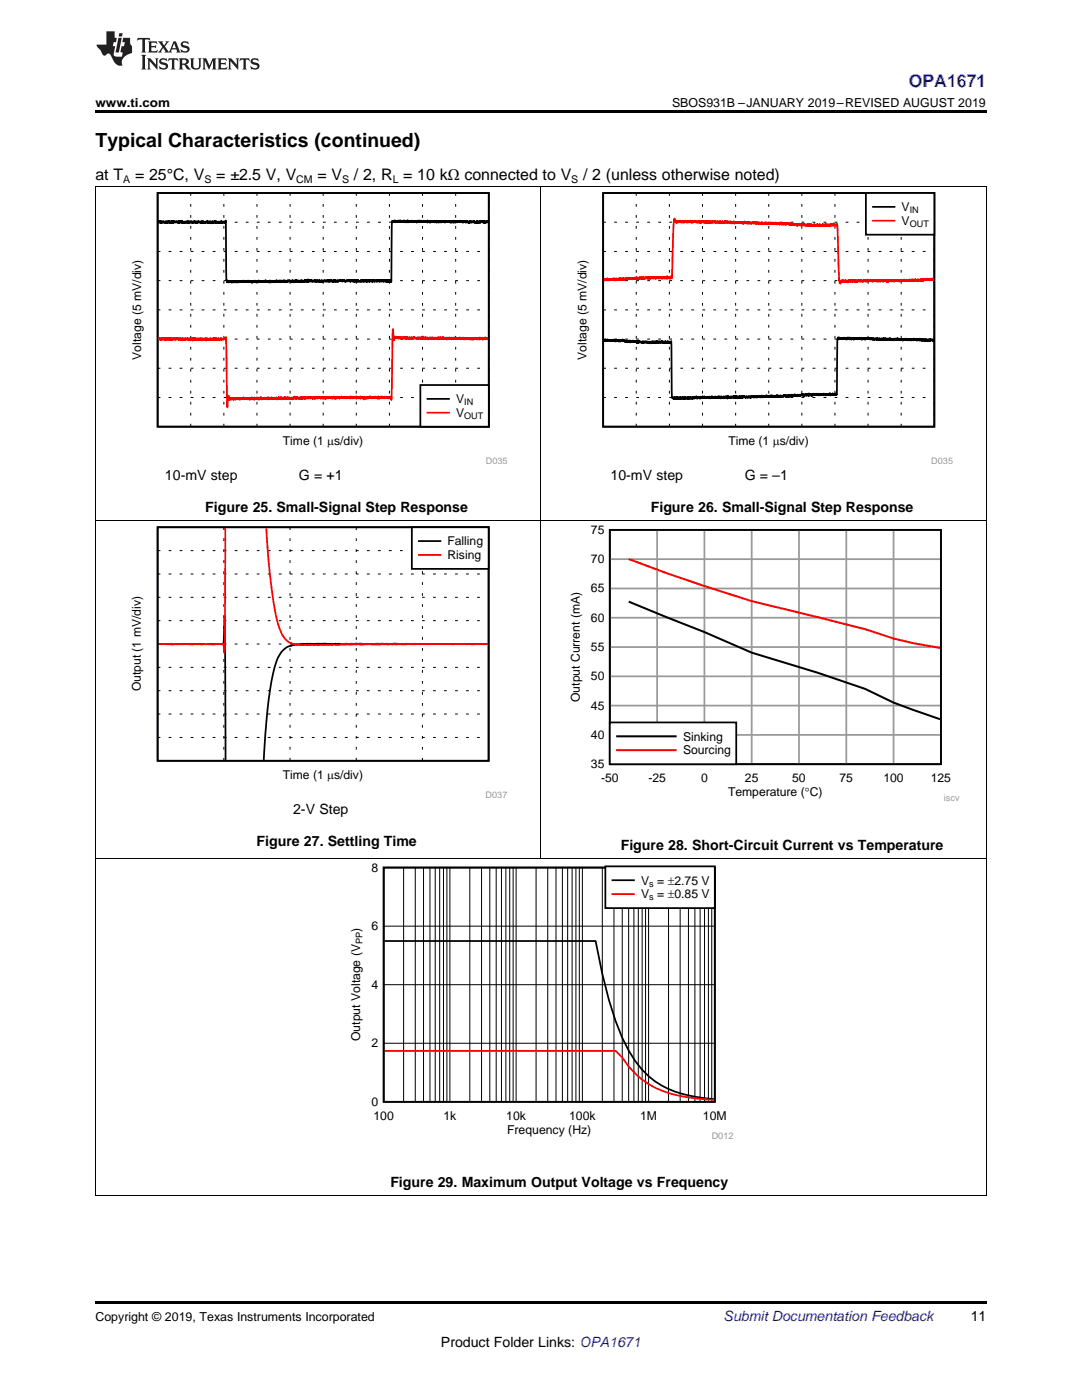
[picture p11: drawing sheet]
<svg xmlns="http://www.w3.org/2000/svg" width="216mm" height="279mm" viewBox="0 0 216 279" stroke-linecap="round" stroke-linejoin="round" font-family="sans-serif">
<defs><g id="words">
<text font-size="3.9" x="19" y="29.3">Typical Characteristics (continued)</text>
<text font-size="3.5" fill="#00f" x="181.3" y="17.3">OPA1671</text>
<g font-size="3.2">
<text x="19" y="36">at T</text>
<text x="27" y="36">= 25°C, V</text>
<text x="43.1" y="36">= ±2.5 V, V</text>
<text x="63.4" y="36">= V</text>
<text x="70.6" y="36">/ 2, R = 10 kΩ connected to V</text>
<text x="116.4" y="36">/ 2 (unless otherwise noted)</text>
</g>
<g font-size="2.8">
<text x="32.9" y="95.8">10-mV step</text>
<text x="59.6" y="95.8">G = +1</text>
<text x="121.8" y="95.8">10-mV step</text>
<text x="148.6" y="95.8">G = –1</text>
<text x="41" y="102.2">Figure 25. Small-Signal Step Response</text>
<text x="129.9" y="102.2">Figure 26. Small-Signal Step Response</text>
<text x="58.5" y="162.5">2-V Step</text>
<text x="51.2" y="168.8">Figure 27. Settling Time</text>
<text x="123.9" y="169.5">Figure 28. Short-Circuit Current vs Temperature</text>
<text x="77.9" y="236.9">Figure 29. Maximum Output Voltage vs Frequency</text>
<text x="193.7" y="263.6">11</text>
<text x="88" y="268.9">Product Folder Links: OPA1671</text>
</g>
<text font-size="2.8" fill="#0000c8" x="144.4" y="263.6">Submit Documentation Feedback</text>
<g font-size="2.5">
<text x="19" y="21.4">www.ti.com</text>
<text x="134.1" y="21.4">SBOS931B –JANUARY 2019–REVISED AUGUST 2019</text>
<text x="19" y="263.6">Copyright © 2019, Texas Instruments Incorporated</text>
</g>
<g font-size="2.4">
<text x="179.9" y="42.2">V</text>
<text x="179.9" y="44.9">V</text>
<text x="28.1" y="71.8" transform="rotate(-90 28.1 71.8)">Voltage (5 mV/div)</text>
<text x="117" y="71.8" transform="rotate(-90 117 71.8)">Voltage (5 mV/div)</text>
<text x="91" y="80.5">V</text>
<text x="91" y="83.2">V</text>
<text x="56.4" y="88.8">Time (1 Ps/div)</text>
<text x="145.3" y="88.8">Time (1 Ps/div)</text>
<text x="117.9" y="106.5">75</text>
<text x="89.3" y="108.8">Falling</text>
<text x="89.3" y="111.6">Rising</text>
<text x="117.9" y="112.4">70</text>
<text x="117.9" y="118.2">65</text>
<text x="117.9" y="124.1">60</text>
<text x="117.9" y="129.9">55</text>
<text x="28.1" y="138" transform="rotate(-90 28.1 138)">Output (1 mV/div)</text>
<text x="117.9" y="135.8">50</text>
<text x="115.7" y="140.1" transform="rotate(-90 115.7 140.1)">Output Current (mA)</text>
<text x="117.9" y="141.6">45</text>
<text x="117.9" y="147.5">40</text>
<text x="136.3" y="147.8">Sinking</text>
<text x="56.4" y="155.5">Time (1 Ps/div)</text>
<text x="117.9" y="153.3">35</text>
<text x="136.3" y="150.6">Sourcing</text>
<text x="119.9" y="156.1">-50</text>
<text x="129.4" y="156.1">-25</text>
<text x="139.9" y="156.1">0</text>
<text x="145.3" y="158.9">Temperature (qC)</text>
<text x="148.6" y="156.1">25</text>
<text x="158.1" y="156.1">50</text>
<text x="167.5" y="156.1">75</text>
<text x="176.3" y="156.1">100</text>
<text x="185.7" y="156.1">125</text>
<text x="74.1" y="173.9">8</text>
<text x="127.9" y="176.5">V</text>
<text x="127.9" y="179.3">V</text>
<text x="131.1" y="176.5">= r2.75 V</text>
<text x="131.1" y="179.3">= r0.85 V</text>
<text x="74.1" y="185.6">6</text>
<text x="71.9" y="186.1" transform="rotate(-90 71.9 186.1)">)</text>
<text x="74.1" y="197.3">4</text>
<text x="71.9" y="207.8" transform="rotate(-90 71.9 207.8)">Output Voltage (V</text>
<text x="74.1" y="209">2</text>
<text x="74.1" y="220.7">0</text>
<text x="74.5" y="223.5">100</text>
<text x="88.5" y="223.5">1k</text>
<text x="101" y="223.5">10k</text>
<text x="101.2" y="226.2">Frequency (Hz)</text>
<text x="113.6" y="223.5">100k</text>
<text x="127.7" y="223.5">1M</text>
<text x="140.3" y="223.5">10M</text>
</g>
<g font-size="2.1">
<text x="24.6" y="36.6">A</text>
<text x="40.8" y="36.6">S</text>
<text x="59.1" y="36.6">CM</text>
<text x="68.3" y="36.6">S</text>
<text x="78.4" y="36.6">L</text>
<text x="114" y="36.6">S</text>
</g>
<g font-size="1.8">
<text x="181.5" y="42.6">IN</text>
<text x="181.5" y="45.3">OUT</text>
<text x="92.6" y="80.9">IN</text>
<text x="92.6" y="83.6">OUT</text>
<text x="129.5" y="176.9">s</text>
<text x="129.5" y="179.7">s</text>
<text x="72.3" y="188.5" transform="rotate(-90 72.3 188.5)">PP</text>
</g>
<g font-size="1.8" fill="#999">
<text x="96.9" y="92.5">D035</text>
<text x="185.8" y="92.5">D035</text>
<text x="96.9" y="159.2">D037</text>
<text x="188.3" y="159.9">iscv</text>
<text x="142" y="227.3">D012</text>
</g>
</g></defs>
<path d="M19 259.7h177.8v.5h-177.8z" fill="#000"/>
<g fill="none" stroke="#000" stroke-width=".2">
<path d="M19.1 171.3v67.4M80.5 173.1v46.8M82.9 173.1v46.8M84.5 173.1v46.8M85.8 173.1v46.8M86.8 173.1v46.8M87.7 173.1v46.8M88.5 173.1v46.8M89.2 173.1v46.8M89.8 173.1v46.8M93.7 173.1v46.8M96.1 173.1v46.8"/>
<path d="M97.7 173.1v46.8M99 173.1v46.8M100.1 173.1v46.8M100.9 173.1v46.8M101.7 173.1v46.8M102.4 173.1v46.8M103 173.1v46.8M107 173.1v46.8M109.3 173.1v46.8M110.9 173.1v46.8M112.2 173.1v46.8M113.3 173.1v46.8"/>
<path d="M114.2 173.1v46.8M114.9 173.1v46.8M115.6 173.1v46.8M116.2 173.1v46.8M120.2 173.1v46.8M122.5 173.1v46.8M124.2 173.1v46.8M125.4 173.1v46.8M126.5 173.1v46.8M127.4 173.1v46.8M128.1 173.1v46.8M128.8 173.1v46.8"/>
<path d="M129.4 173.1v46.8M133.4 173.1v46.8M135.7 173.1v46.8M137.4 173.1v46.8M138.7 173.1v46.8M139.7 173.1v46.8M140.6 173.1v46.8M141.4 173.1v46.8M142 173.1v46.8M196.8 171.3v67.4M76.6 196.5h66M76.6 184.8h66"/>
<path d="M76.6 208.2h66M19 238.6h177.8"/>
</g>
<path d="M76.6 173.1h66v46.8h-66zM76.7 187.8h42.1a86.5 86.5 0 0 0 5.3 19.2 21 21 0 0 0 6.6 8.8 23.4 23.4 0 0 0 11.8 3.6" fill="none" stroke="#000" stroke-width=".35"/>
<path d="M76.7 209.7h46.1l1.3 1.3a17.4 17.4 0 0 0 13.3 8l5.1 .5" fill="none" stroke="#f00" stroke-width=".35"/>
<path d="M120.8 172.9h21.8v8.3h-21.8z" fill-rule="evenodd" fill="#fff"/>
<path d="M120.8 172.9h21.8v8.3h-21.8zM122.2 175.7h4.3" fill="none" stroke="#000" stroke-width=".35"/>
<path d="M122.2 178.4h4.3" fill="none" stroke="#f00" stroke-width=".35"/>
<path d="M19.1 103.9v67.4M107.9 103.9v67.4M196.8 103.9v67.4M19 171.3h177.8" fill="none" stroke="#000" stroke-width=".2"/>
<path d="M113.3 104.8h78.2v55.1h-78.2z" fill-rule="evenodd" fill="#fff"/>
<path d="M121.7 105.7h66v46.8h-66z" fill="none" stroke="#000" stroke-width=".35"/>
<g fill="none" stroke="#999" stroke-width=".35">
<path d="M121.7 117.4h66.1M121.7 111.6h66.1M131.1 105.7v46.8M140.6 105.7v46.8M150 105.7v46.8M159.4 105.7v46.8M168.9 105.7v46.8M178.3 105.7v46.8M121.7 135h66.1M121.7 129.1h66.1M121.7 123.3h66.1M121.7 146.7h66.1"/>
<path d="M121.7 140.8h66.1"/>
</g>
<path d="M125.5 120.1l15.1 6 9.4 4.2 13.2 4 9.4 3.2 5.7 2.7 9.3 3.3" fill="none" stroke="#000" stroke-width=".4"/>
<path d="M125.5 111.6l7.5 2.8 17 5.6 22.6 5.6 5.7 1.8 3.8 .9 5.5 1" fill="none" stroke="#f00" stroke-width=".4"/>
<path d="M121.7 144.2h25.2v8.3h-25.2z" fill-rule="evenodd" fill="#fff"/>
<path d="M121.7 144.2h25.2v8.3h-25.2z" fill="none" stroke="#000" stroke-width=".35"/>
<path d="M123.2 146.9h11.6" fill="none" stroke="#000" stroke-width=".4"/>
<path d="M123.2 149.7h11.6" fill="none" stroke="#f00" stroke-width=".4"/>
<path d="M25.8 105h75.4v54.2h-75.4z" fill-rule="evenodd" fill="#fff"/>
<path d="M31.5 105.2h66v46.6h-66zM31.6 128.5l12.9 .1 .3-5.6 .2 28.7M97.3 128.5h-36.3l-2.1 .1-1.7 .6-1.1 .9-.6 1.2-.7 1.7-.5 2.5-.9 5.9-.8 10.3" fill="none" stroke="#000" stroke-width=".35"/>
<g fill="none" stroke="#000" stroke-width=".2">
<path d="M31.5 119.2h.5M31.5 114.6h.5M31.5 109.9h.5M33.6 119.2h.6M33.6 114.6h.6M33.6 109.9h.6M35.8 119.2h.6M35.8 114.6h.6M35.8 109.9h.6M38 119.2h.6M38 114.6h.6M38 109.9h.6"/>
<path d="M40.2 119.2h.6M40.2 114.6h.6M40.2 109.9h.6M42.4 119.2h.6M42.4 114.6h.6M42.4 109.9h.6M44.6 119.2h.6M44.6 109.9h.6M44.7 105.2v.6M44.7 107.4v.6M44.7 109.6v.6M44.7 111.8v.5"/>
<path d="M44.7 114v.5l.5 .1M44.7 116.2v.5M44.7 118.4v.5M46.8 119.2h.6M46.8 114.6h.6M46.8 109.9h.6M49 119.2h.6M49 114.6h.6M49 109.9h.6M51.2 119.2h.6M51.2 114.6h.6M51.2 109.9h.6"/>
<path d="M53.4 119.2h.6M53.4 114.6h.6M53.4 109.9h.6M55.6 119.2h.6M55.6 114.6h.6M55.6 109.9h.6M57.8 119.2h.6M57.8 114.6h.6M57.8 109.9h.6M57.9 105.2v.6M57.9 107.4v.6M57.9 109.6v.6"/>
<path d="M57.9 111.8v.5M57.9 114v.5M57.9 116.2v.5M57.9 118.4v.5M60 119.2h.6M60 114.6h.6M60 109.9h.6M62.2 119.2h.6M62.2 114.6h.6M62.2 109.9h.6M64.4 119.2h.6M64.4 114.6h.6"/>
<path d="M64.4 109.9h.6M66.6 119.2h.6M66.6 114.6h.6M66.6 109.9h.6M68.8 119.2h.6M68.8 114.6h.6M68.8 109.9h.6M71 119.2h.6M71 114.6h.6M71 109.9h.6M71.1 105.2v.6M71.1 107.4v.6"/>
<path d="M71.1 109.6v.6M71.1 111.8v.5M71.1 114v.5M71.1 116.2v.5M71.1 118.4v.5M73.2 119.2h.6M73.2 114.6h.6M73.2 109.9h.6M75.4 119.2h.6M75.4 114.6h.6M75.4 109.9h.6M77.6 119.2h.6"/>
<path d="M77.6 114.6h.6M77.6 109.9h.6M79.8 119.2h.6M79.8 114.6h.6M79.8 109.9h.6M82 119.2h.6M82 114.6h.6M82 109.9h.6M84.2 119.2h.6M84.2 114.6h.6M84.2 109.9h.6M84.3 105.2v.6"/>
<path d="M84.3 107.4v.6M84.3 109.6v.6M84.3 111.8v.5M84.3 114v.5M84.3 116.2v.5M84.3 118.4v.5M86.4 119.2h.6M86.4 114.6h.6M86.4 109.9h.6M88.6 119.2h.6M88.6 114.6h.6M88.6 109.9h.6"/>
<path d="M90.8 119.2h.5M90.8 114.6h.5M90.8 109.9h.5M93 119.2h.5M93 114.6h.5M93 109.9h.5M95.2 119.2h.5M95.2 114.6h.5M95.2 109.9h.5M97.4 119.2h.1M97.4 114.6h.1M97.4 109.9h.1"/>
<path d="M31.5 137.8h.5M31.5 133.2h.5M31.5 128.5h.5M31.5 123.9h.5M33.6 137.8h.6M33.6 133.2h.6M33.6 128.5h.6M33.6 123.9h.6M35.8 137.8h.6M35.8 133.2h.6M35.8 128.5h.6M35.8 123.9h.6"/>
<path d="M38 137.8h.6M38 133.2h.6M38 128.5h.6M38 123.9h.6M40.2 137.8h.6M40.2 133.2h.6M40.2 128.5h.6M40.2 123.9h.6M42.4 137.8h.6M42.4 133.2h.6M42.4 128.5h.6M42.4 123.9h.6"/>
<path d="M44.6 137.8h.6M44.6 133.2h.6M44.6 128.5h.6M44.6 123.9h.6M44.7 120.6v.5M44.7 122.8v.5M44.7 125v.5M44.7 127.1v.6M44.7 129.3v.6M44.7 131.5v.6M44.7 133.7v.6M44.7 135.9v.6"/>
<path d="M44.7 138.1v.6M46.8 137.8h.6M46.8 133.2h.6M46.8 128.5h.6M46.8 123.9h.6M49 137.8h.6M49 133.2h.6M49 128.5h.6M49 123.9h.6M51.2 137.8h.6M51.2 133.2h.6M51.2 128.5h.6"/>
<path d="M51.2 123.9h.6M53.4 137.8h.6M53.4 133.2h.6M53.4 128.5h.6M53.4 123.9h.6M55.6 137.8h.6M55.6 133.2h.6M55.6 128.5h.6M55.6 123.9h.6M57.8 137.8h.6M57.8 133.2h.6M57.8 128.5h.6"/>
<path d="M57.8 123.9h.6M57.9 120.6v.5M57.9 122.8v.5M57.9 125v.5M57.9 127.1v.6M57.9 129.3v.6M57.9 131.5v.6M57.9 133.7v.6M57.9 135.9v.6M57.9 138.1v.6M60 137.8h.6M60 133.2h.6"/>
<path d="M60 128.5h.6M60 123.9h.6M62.2 137.8h.6M62.2 133.2h.6M62.2 128.5h.6M62.2 123.9h.6M64.4 137.8h.6M64.4 133.2h.6M64.4 128.5h.6M64.4 123.9h.6M66.6 137.8h.6M66.6 133.2h.6"/>
<path d="M66.6 128.5h.6M66.6 123.9h.6M68.8 137.8h.6M68.8 133.2h.6M68.8 128.5h.6M68.8 123.9h.6M71 137.8h.6M71 133.2h.6M71 128.5h.6M71 123.9h.6M71.1 120.6v.5M71.1 122.8v.5"/>
<path d="M71.1 125v.5M71.1 127.1v.6M71.1 129.3v.6M71.1 131.5v.6M71.1 133.7v.6M71.1 135.9v.6M71.1 138.1v.6M73.2 137.8h.6M73.2 133.2h.6M73.2 128.5h.6M73.2 123.9h.6M75.4 137.8h.6"/>
<path d="M75.4 133.2h.6M75.4 128.5h.6M75.4 123.9h.6M77.6 137.8h.6M77.6 133.2h.6M77.6 128.5h.6M77.6 123.9h.6M79.8 137.8h.6M79.8 133.2h.6M79.8 128.5h.6M79.8 123.9h.6M82 137.8h.6"/>
<path d="M82 133.2h.6M82 128.5h.6M82 123.9h.6M84.2 137.8h.6M84.2 133.2h.6M84.2 128.5h.6M84.2 123.9h.6M84.3 120.6v.5M84.3 122.8v.5M84.3 125v.5M84.3 127.1v.6M84.3 129.3v.6"/>
<path d="M84.3 131.5v.6M84.3 133.7v.6M84.3 135.9v.6M84.3 138.1v.6M86.4 137.8h.6M86.4 133.2h.6M86.4 128.5h.6M86.4 123.9h.6M88.6 137.8h.6M88.6 133.2h.6M88.6 128.5h.6M88.6 123.9h.6"/>
<path d="M90.8 137.8h.5M90.8 133.2h.5M90.8 128.5h.5M90.8 123.9h.5M93 137.8h.5M93 133.2h.5M93 128.5h.5M93 123.9h.5M95.2 137.8h.5M95.2 133.2h.5M95.2 128.5h.5M95.2 123.9h.5"/>
<path d="M97.4 137.8h.1M97.4 133.2h.1M97.4 128.5h.1M97.4 123.9h.1M31.5 147.2h.5M31.5 142.5h.5M33.6 147.2h.6M33.6 142.5h.6M35.8 147.2h.6M35.8 142.5h.6M38 147.2h.6M38 142.5h.6"/>
<path d="M40.2 147.2h.6M40.2 142.5h.6M42.4 147.2h.6M42.4 142.5h.6M44.6 147.2h.6M44.6 142.5h.6M44.7 140.3v.5M44.7 142.5v.5M44.7 144.7v.5M44.7 146.9v.5M44.7 149.1v.5M44.7 151.3v.5"/>
<path d="M46.8 147.2h.6M46.8 142.5h.6M49 147.2h.6M49 142.5h.6M51.2 147.2h.6M51.2 142.5h.6M53.4 147.2h.6M53.4 142.5h.6M55.6 147.2h.6M55.6 142.5h.6M57.8 147.2h.6M57.8 142.5h.6"/>
<path d="M57.9 140.3v.5M57.9 142.5v.5M57.9 144.7v.5M57.9 146.9v.5M57.9 149.1v.5M57.9 151.3v.5M60 147.2h.6M60 142.5h.6M62.2 147.2h.6M62.2 142.5h.6M64.4 147.2h.6M64.4 142.5h.6"/>
<path d="M66.6 147.2h.6M66.6 142.5h.6M68.8 147.2h.6M68.8 142.5h.6M71 147.2h.6M71 142.5h.6M71.1 140.3v.5M71.1 142.5v.5M71.1 144.7v.5M71.1 146.9v.5M71.1 149.1v.5M71.1 151.3v.5"/>
<path d="M73.2 147.2h.6M73.2 142.5h.6M75.4 147.2h.6M75.4 142.5h.6M77.6 147.2h.6M77.6 142.5h.6M79.8 147.2h.6M79.8 142.5h.6M82 147.2h.6M82 142.5h.6M84.2 147.2h.6M84.2 142.5h.6"/>
<path d="M84.3 140.3v.5M84.3 142.5v.5M84.3 144.7v.5M84.3 146.9v.5M84.3 149.1v.5M84.3 151.3v.5M86.4 147.2h.6M86.4 142.5h.6M88.6 147.2h.6M88.6 142.5h.6M90.8 147.2h.5M90.8 142.5h.5"/>
<path d="M93 147.2h.5M93 142.5h.5M95.2 147.2h.5M95.2 142.5h.5M97.4 147.2h.1M97.4 142.5h.1"/>
</g>
<path d="M45 105.4l-.2 24.8-.3-1.7-4.3 .1-8.6-.1M53.1 105.4l.7 8.9 1.2 8.4 .6 2.1 .7 1.9 .7 .9 1 .8 1.6 .3 1.8 .1 12.3-.3h23.6" fill="none" stroke="#f00" stroke-width=".35"/>
<path d="M82.2 105.2h15.3v8.3h-15.3z" fill-rule="evenodd" fill="#fff"/>
<path d="M82.2 105.2h15.3v8.3h-15.3zM83.6 108h4.3" fill="none" stroke="#000" stroke-width=".35"/>
<path d="M83.6 110.7h4.3" fill="none" stroke="#f00" stroke-width=".35"/>
<path d="M19.1 37.2v66.7M107.9 37.2v66.7M196.8 37.2v66.7M19 103.9h177.8" fill="none" stroke="#000" stroke-width=".2"/>
<path d="M25.8 38.3h75.4v54.3h-75.4z" fill-rule="evenodd" fill="#fff"/>
<path d="M31.5 38.5h66v46.7h-66zM97.4 44.3l-.1-.2v.3v-.3l-.1 .3v-.2v.2l-.1-.2-.1 .2v-.2l-.1 .2-.2-.2v.3l-.1-.4-.1 .4-.1-.3-.1 .2-.1-.3-.1 .2v-.1l-.1 .2-.1-.3-.1 .3v-.3l-.1 .3-.1-.1v.1l-.1-.2v.3v-.3l-.1 .3-.1-.3-.1 .3v-.3v.3v-.3l-.1 .2-.1-.2-.1 .2-.1-.2-.1 .3v-.3l-.1 .2-.1-.2-.1 .2v-.2l-.1 .2v-.2l-.1 .2-.1-.2-.1 .3v-.4l-.1 .2-.1-.1-.1 .2v-.3l-.2 .4v-.3l-.1 .2-.1-.2v.2l-.1-.3v.2l-.1-.2v.3l-.1-.2-.1 .2v-.2l-.1 .2v-.3l-.1 .3-.1-.3v.2l-.1-.1-.2 .2-.1-.3-.1 .2-.1-.2-.1 .3v-.3l-.1 .2v-.3l-.1 .4v-.3l-.1 .2-.2-.2v.3l-.1-.2v.2l-.2-.3-.1 .3-.1-.2v.2l-.1-.3v.4v-.4l-.1 .3-.1-.4-.1 .4-.1-.2-.1 .2v-.2l-.1 .2-.1-.2-.1 .2-.1-.3-.1 .3-.1-.3-.1 .2-.1-.2v.3l-.2-.3v.2v-.1l-.2 .1v-.2l-.2 .2v-.2l-.1 .3-.1-.3v.3v-.3l-.1 .2-.3-.2-.2 .3v-.3l-.1 .3-.1-.3-.1 .2-.1-.2-.1 .3-.1-.3v.3v-.3l-.1 .3-.2-.3-.1 .3-.1-.4-.2 .4-.1-.3-.1 .3-.1-.3-.2 .2-.1-.1-.2 .1-.1-.1-.1 .2v-.3l-.1 .2v-.2l-.1 .2v-.2v.2l-.1-.2-.1 .2v-.1l-.1 .2v-.4l-.1 .4-.1-.3v.2l-.1-.2-.2 .2-.1-.2v.2l-.2-.2-.1 .2-.1-.2-.1 .2v-.2l-.1 .2v-.2l-.1 .2v-.2l-.1 .2v-.2l-.1 .2v-.3l-.2 .4v-.4l-.1 .3v-.2l-.1 .2v-.3l-.1 .2-.1-.1v.3l-.2-.3-.1 .2-.1-.2-.1 .2-.1-.2-.1 .3v-.3l-.1 .2-.2-.2v.3v-.4l-.1 .3-.1-.1-.1 .1v-.2v.1l-.1-.1v.2v-.2l-.1 .2-.1-.2-.1 .2v-.3l-.1 .4-.1-.5v.4l-.2-.2-.1 .2v-.2l-.1 .3v-.2l-.1 .1-.1-.3-.1 .3v-.3l-.1 .4v-.3l-.2 .2-.1-.2v.1l-.1-.1v.2l-.1-.3v.2l-.1-.2-.1 .2v-.2v.2l-.2-.2v.3l-.1-.3-.1 .3-.1-.3-.1 .2-.1-.1v.2l-.2-.2v.2l-.1-.3-.1 .3-.1-.2v.2v-.3l-.2 .3-.1-.3-.1 .9-.1 11.4-.1-.4-.1 .4v-.4l-.1 .2-.1-.2-.1 .2-.1-.2v.4v-.3l-.2 .1v-.2v.3l-.1-.4-.1 .4v-.3v.2l-.1-.2-.1 .3v-.3l-.1 .3-.1-.3-.2 .3-.1-.3v.3v-.3l-.1 .2-.2-.2-.1 .3v-.4l-.1 .3-.1-.2v.3l-.1-.3-.2 .3-.1-.3-.1 .3v-.3l-.2 .3v-.2l-.2 .1v-.2l-.2 .4-.1-.5v.3v-.2l-.1 .2v-.1v.1l-.2-.1v.2v-.2v.3l-.1-.3-.1 .1v-.2l-.1 .2-.1-.2-.2 .4-.1-.4v.2l-.1-.2-.1 .3v-.3l-.1 .3-.1-.3v.3l-.1-.2v.2l-.1-.2v.2l-.2-.3-.2 .3-.1-.3-.1 .3v-.3l-.2 .2-.1-.2v.3v-.3l-.1 .3-.1-.2-.1 .2v-.2l-.2 .2v-.2l-.1 .2-.1-.3-.1 .3-.1-.3v.3l-.1-.3v.3l-.1-.2-.1 .2-.1-.2v.2l-.2-.3v.3l-.1-.3-.1 .3v-.3v.3l-.1-.2v.1l-.2-.2-.2 .3v-.3v.3l-.1-.3-.1 .2-.1-.2v.2l-.2-.1-.1 .1v-.2v.3l-.1-.3-.2 .3-.1-.2-.1 .2-.2-.3v.2v-.2v.2v-.1l-.1 .1-.1-.1-.1 .2-.1-.3v.2v-.2l-.1 .2-.2-.2-.1 .2-.2-.2-.2 .3v-.3v.3l-.1-.2-.2 .1v-.1v.3l-.1-.3-.1 .1v-.1l-.1 .2v-.3l-.1 .3v-.3l-.1 .4v-.3l-.2 .2-.1-.2-.1 .2-.1-.3-.1 .2-.1-.2v.3l-.1-.3-.1 .3v-.2l-.1 .2-.1-.3-.1 .3-.1-.3-.1 .3-.1-.2-.1 .1v-.2l-.2 .3-.1-.3-.2 .3v-.2v.2l-.2-.2v.2l-.1-.3v.3v-.2l-.1 .2-.1-.2v.3l-.1-.3-.1 .2v-.3l-.1 .3v-.2l-.1 .2-.1-.2-.1 .2v-.3l-.2 .3-.1-.2-.1 .3v-.3l-.2 .1v-.2v.3l-.1-.2v.2v-.2l-.1 .2-.1-.2-.1 .2v-.2l-.1 .2-.1-.3-.1 .3-.1-.3v.3l-.1-.3v.2l-.2-.1v.2l-.1-.2-.1 .2v-.5v.6l-.1-.3v.2v-.2l-.1 .2-.1-.2v.2l-.1-.3v.3l-.1-.3v.3l-.1-.2v.2l-.1-.3v.3v-.3l-.1 .3v-.2v.2l-.2-.2v.2l-.1-.2-.1 .2v-.2l-.1 .3-.1-.4v.3l-.2-.2v.2l-.1-.2-.1 .2-.1-.2v.3l-.1-.3-.1 .2v-.2l-.1 .3v-.3l-.1 .2-.1-.3-.1 .2-.1-.1v.3l-.1-.4-.1 .4-.2-.3-.1 .3-.1-.4-.1 .3-.1-.2v.3l-.1-.3v.3l-.2-.4v.3l-.1-.2v.2l-.1-.2-.1 .1v-.1v.2l-.1-.3-.1 .4v-.2v.2l-.1-.3v.2l-.1-.2-.1 .4v-.4l-.2 .3-.1-.3v.3l-.1-.4v.3l-.1-.2-.1 .3-.1-.3-.1 .2v-.2v.3l-.2-.3v.3l-.1-.3-.2 .3-.1-.3-.1 .2v-.2l-.2 .3-.1-.3-.1 .3v-.4l-.1 .3-.1-.2v.3v-.3v.3l-.1-.3-.2 .3v-.2l-.2 .2-.1-.3v.3l-.1-.3-.1 .3v-.3v.4l-.1-.4v.3l-.2-.3v.4v-.3l-.2 .1v-.1l-.1 .1v-.2v.3v-.2l-.1 .1-.1-.1-.1 .1v-.2l-.1 .3-.1-.4-.1 .3-.1-.1-.1 .2v-.2l-.1 .1-.1-.2v.3l-.2-.2-.2 .2v-.2l-.2 .1v-.1v.2l-.2-.2v.2v-.3l-.1 .2v-.2v.2l-.1-.1h-.1l-.1 .2-.1-.2-.1 .2v-.2l-.1 .2-.1-.3v.2v-.1l-.1 .2v-.2l-.1 .2-.1-.3-.1 .3-.1-.2-.1 .2v-.1v.3l-.2-.4v.2l-.2-.2v.2l-.1-.3v.3l-.1-.3-.1 .3v-.2l-.1 .2v-.3v.3l-.1-.3-.2 .2v-.2v.2l-.1-.1v.2v-.2v.2l-.1-.2-.1 .2v-.2l-.1 .2-.1-.3-.1 .3-.1-.3-.2 .3-.1-.2v.2l-.2-.2-.1 .2v-.3l-.2 .3-.1-.3-.1 .3-.1-.2-.1 .3v-.2v.1l-.2-.2-.1 .2-.2-.2-.1 .2-.1-.3-.1 .4-.1-.3-.2 .3-.2-.3-.1 .2v-.2l-.1 .2-.1-.2v.2l-.1-.2v.3l-.1-.3v.2v-.2l-.2 .2-.2-1.7-.1-10.6v.4v-.2l-.2 .2v-.2l-.1 .3v-.3v.2l-.2-.2v.2l-.1-.2v.3l-.1-.3v.2l-.1-.2v.2v-.2l-.1 .2v-.2l-.1 .3-.1-.3-.1 .3-.3-.3v.2l-.1-.1-.2 .1v-.1v.2l-.1-.4v.3l-.1-.2-.1 .2v-.3l-.2 .3v-.2l-.2 .2-.1-.2v.3l-.1-.3v.2l-.1-.1v.3l-.1-.4-.1 .3v-.3l-.1 .2-.1-.2-.1 .2-.1-.1v.1l-.1-.2v.2v-.1l-.1 .1v-.2l-.1 .2v-.2l-.1 .2-.1-.2-.1 .2v-.2v.2l-.1-.1-.1 .2-.3-.4-.1 .5v-.4l-.1 .2-.1-.2-.1 .3v-.3v.3v-.2l-.1 .1-.1-.1v.1l-.3-.3-.2 .3v-.2l-.1 .3v-.3l-.1 .2v-.2l-.1 .2v-.1v.1l-.2-.2v.2l-.1-.3-.1 .3v-.2l-.1 .2v-.2v.2l-.1-.1-.1 .1v-.1v.1l-.1-.2v.2l-.1-.2-.1 .2v-.3l-.1 .4v-.3l-.2 .2v-.3l-.1 .3-.1-.2v.3v-.3l-.1 .2-.1-.2v.2l-.1-.2-.1 .2-.1-.2v.2l-.1-.2-.1 .3-.1-.3-.1 .3-.1-.3-.1 .3-.1-.3-.1 .1v-.2v.4l-.2-.4v.4l-.1-.4-.1 .3-.1-.2v.2v-.2l-.1 .3v-.3l-.1 .2v-.2l-.1 .2-.2-.2-.1 .2-.1-.2-.1 .2-.1-.2-.1 .2-.1-.2-.1 .2v-.2v.2l-.1-.3v.4l-.2-.3-.1 .2v-.3l-.1 .3v-.2v.3l-.1-.2-.1 .1v-.3l-.1 .4v-.3l-.1 .2v-.3l-.2 .4v-.3l-.1 .2v-.2l-.1 .2-.1-.1v.1v-.2l-.1 .2v-.2v.2l-.1-.2-.1 .3v-.2l-.2 .1-.1-.2v.2l-.2-.2v.2v-.2l-.1 .2-.1-.2v.2l-.1-.2v.3l-.1-.3v.1l-.2-.1v.2v-.2v.3l-.2-.3v.1" fill="none" stroke="#000" stroke-width=".35"/>
<g fill="none" stroke="#000" stroke-width=".2">
<path d="M38.1 38.5v.6M44.7 38.5v.6M51.3 38.5v.6M57.9 38.5v.6M64.5 38.5v.6M71.1 38.5v.6M77.7 38.5v.6M84.3 38.5v.6M90.9 38.5v.6M97.5 38.5v.6M31.5 56h.5M31.5 50.2h.5"/>
<path d="M31.5 44.4h.5M33.7 56h.5M33.7 50.2h.5M33.7 44.4h.5M35.9 56h.5M35.9 50.2h.5M35.9 44.4h.5M38 56h.6M38 50.2h.6M38 44.4h.6M38.1 40.7v.6M38.1 42.9v.6"/>
<path d="M38.1 45.1v.5M38.1 47.3v.5M38.1 49.5v.5M38.1 51.7v.5M38.1 53.9v.5M38.1 56.1v.5M38.1 58.3v.5M40.2 56h.6M40.2 50.2h.6M40.2 44.4h.6M42.4 56h.6M42.4 50.2h.6"/>
<path d="M42.4 44.4h.6M44.6 56h.6M44.6 50.2h.6M44.6 44.4h.6M44.7 40.7v.6M44.7 42.9v.6M44.7 45.1v.5M44.7 47.3v.5M44.7 49.5v.5M44.7 51.7v.5M44.7 53.9v.5M44.7 56.1v.5"/>
<path d="M44.7 58.3v.5M46.8 56h.6M46.8 50.2h.6M46.8 44.4h.6M49 56h.6M49 50.2h.6M49 44.4h.6M51.2 56h.6M51.2 50.2h.6M51.2 44.4h.6M51.3 40.7v.6M51.3 42.9v.6"/>
<path d="M51.3 45.1v.5M51.3 47.3v.5M51.3 49.5v.5M51.3 51.7v.5M51.3 53.9v.5M51.3 56.1v.5M51.3 58.3v.5M53.4 56h.6M53.4 50.2h.6M53.4 44.4h.6M55.6 56h.6M55.6 50.2h.6"/>
<path d="M55.6 44.4h.6M57.8 56h.6M57.8 50.2h.6M57.8 44.4h.6M57.9 40.7v.6M57.9 42.9v.6M57.9 45.1v.5M57.9 47.3v.5M57.9 49.5v.5M57.9 51.7v.5M57.9 53.9v.5M57.9 56.1v.5"/>
<path d="M57.9 58.3v.5M60 56h.6M60 50.2h.6M60 44.4h.6M62.2 56h.6M62.2 50.2h.6M62.2 44.4h.6M64.4 56h.6M64.4 50.2h.6M64.4 44.4h.6M64.5 40.7v.6M64.5 42.9v.6"/>
<path d="M64.5 45.1v.5M64.5 47.3v.5M64.5 49.5v.5M64.5 51.7v.5M64.5 53.9v.5M64.5 56.1v.5M64.5 58.3v.5M66.6 56h.6M66.6 50.2h.6M66.6 44.4h.6M68.8 56h.6M68.8 50.2h.6"/>
<path d="M68.8 44.4h.6M71 56h.6M71 50.2h.6M71 44.4h.6M71.1 40.7v.6M71.1 42.9v.6M71.1 45.1v.5M71.1 47.3v.5M71.1 49.5v.5M71.1 51.7v.5M71.1 53.9v.5M71.1 56.1v.5"/>
<path d="M71.1 58.3v.5M73.2 56h.6M73.2 50.2h.6M73.2 44.4h.6M75.4 56h.6M75.4 50.2h.6M75.4 44.4h.6M77.6 56h.6M77.6 50.2h.6M77.6 44.4h.6M77.7 40.7v.6M77.7 42.9v.6"/>
<path d="M77.7 45.1v.5M77.7 47.3v.5M77.7 49.5v.5M77.7 51.7v.5M77.7 53.9v.5M77.7 56.1v.5M77.7 58.3v.5M79.8 56h.6M79.8 50.2h.6M79.8 44.4h.6M82 56h.6M82 50.2h.6"/>
<path d="M82 44.4h.6M84.2 56h.6M84.2 50.2h.6M84.2 44.4h.6M84.3 40.7v.6M84.3 42.9v.6M84.3 45.1v.5M84.3 47.3v.5M84.3 49.5v.5M84.3 51.7v.5M84.3 53.9v.5M84.3 56.1v.5"/>
<path d="M84.3 58.3v.5M86.4 56h.6M86.4 50.2h.6M86.4 44.4h.6M88.6 56h.6M88.6 50.2h.6M88.6 44.4h.6M90.8 56h.6M90.8 50.2h.6M90.8 44.4h.6M90.9 40.7v.6M90.9 42.9v.6"/>
<path d="M90.9 45.1v.5M90.9 47.3v.5M90.9 49.5v.5M90.9 51.7v.5M90.9 53.9v.5M90.9 56.1v.5M90.9 58.3v.5M93 56h.6M93 50.2h.6M93 44.4h.6M95.2 56h.6M95.2 50.2h.6"/>
<path d="M95.2 44.4h.6M97.4 56h.1M97.4 50.2h.1M97.4 44.4h.1M97.5 40.7v.6M97.5 42.9v.6M97.5 45.1v.5M97.5 47.3v.5M97.5 49.5v.5M97.5 51.7v.5M97.5 53.9v.5M97.5 56.1v.5"/>
<path d="M97.5 58.3v.5M31.5 79.3h.5M31.5 73.5h.5M31.5 67.7h.5M31.5 61.8h.5M33.7 79.3h.5M33.7 73.5h.5M33.7 67.7h.5M33.7 61.8h.5M35.9 79.3h.5M35.9 73.5h.5M35.9 67.7h.5"/>
<path d="M35.9 61.8h.5M38 79.3h.6M38 73.5h.6M38 67.7h.6M38 61.8h.6M38.1 60.5v.5M38.1 62.6v.6M38.1 64.8v.6M38.1 67v.6M38.1 69.2v.6M38.1 71.4v.6M38.1 73.6v.6"/>
<path d="M38.1 75.8v.6M38.1 78v.5M40.2 79.3h.6M40.2 73.5h.6M40.2 67.7h.6M40.2 61.8h.6M42.4 79.3h.6M42.4 73.5h.6M42.4 67.7h.6M42.4 61.8h.6M44.6 79.3h.6M44.6 73.5h.6"/>
<path d="M44.6 67.7h.6M44.6 61.8h.6M44.7 60.5v.5M44.7 62.6v.6M44.7 64.8v.6M44.7 67v.6M44.7 69.2v.6M44.7 71.4v.6M44.7 73.6v.6M44.7 75.8v.6M44.7 78v.5M46.8 79.3h.6"/>
<path d="M46.8 73.5h.6M46.8 67.7h.6M46.8 61.8h.6M49 79.3h.6M49 73.5h.6M49 67.7h.6M49 61.8h.6M51.2 79.3h.6M51.2 73.5h.6M51.2 67.7h.6M51.2 61.8h.6M51.3 60.5v.5"/>
<path d="M51.3 62.6v.6M51.3 64.8v.6M51.3 67v.6M51.3 69.2v.6M51.3 71.4v.6M51.3 73.6v.6M51.3 75.8v.6M51.3 78v.5M53.4 79.3h.6M53.4 73.5h.6M53.4 67.7h.6M53.4 61.8h.6"/>
<path d="M55.6 79.3h.6M55.6 73.5h.6M55.6 67.7h.6M55.6 61.8h.6M57.8 79.3h.6M57.8 73.5h.6M57.8 67.7h.6M57.8 61.8h.6M57.9 60.5v.5M57.9 62.6v.6M57.9 64.8v.6M57.9 67v.6"/>
<path d="M57.9 69.2v.6M57.9 71.4v.6M57.9 73.6v.6M57.9 75.8v.6M57.9 78v.5M60 79.3h.6M60 73.5h.6M60 67.7h.6M60 61.8h.6M62.2 79.3h.6M62.2 73.5h.6M62.2 67.7h.6"/>
<path d="M62.2 61.8h.6M64.4 79.3h.6M64.4 73.5h.6M64.4 67.7h.6M64.4 61.8h.6M64.5 60.5v.5M64.5 62.6v.6M64.5 64.8v.6M64.5 67v.6M64.5 69.2v.6M64.5 71.4v.6M64.5 73.6v.6"/>
<path d="M64.5 75.8v.6M64.5 78v.5M66.6 79.3h.6M66.6 73.5h.6M66.6 67.7h.6M66.6 61.8h.6M68.8 79.3h.6M68.8 73.5h.6M68.8 67.7h.6M68.8 61.8h.6M71 79.3h.6M71 73.5h.6"/>
<path d="M71 67.7h.6M71 61.8h.6M71.1 60.5v.5M71.1 62.6v.6M71.1 64.8v.6M71.1 67v.6M71.1 69.2v.6M71.1 71.4v.6M71.1 73.6v.6M71.1 75.8v.6M71.1 78v.5M73.2 79.3h.6"/>
<path d="M73.2 73.5h.6M73.2 67.7h.6M73.2 61.8h.6M75.4 79.3h.6M75.4 73.5h.6M75.4 67.7h.6M75.4 61.8h.6M77.6 79.3h.6M77.6 73.5h.6M77.6 67.7h.6M77.6 61.8h.6M77.7 60.5v.5"/>
<path d="M77.7 62.6v.6M77.7 64.8v.6M77.7 67v.6M77.7 69.2v.6M77.7 71.4v.6M77.7 73.6v.6M77.7 75.8v.6M77.7 78v.5M79.8 79.3h.6M79.8 73.5h.6M79.8 67.7h.6M79.8 61.8h.6"/>
<path d="M82 79.3h.6M82 73.5h.6M82 67.7h.6M82 61.8h.6M84.2 79.3h.6M84.2 73.5h.6M84.2 67.7h.6M84.2 61.8h.6M84.3 60.5v.5M84.3 62.6v.6M84.3 64.8v.6M84.3 67v.6"/>
<path d="M84.3 69.2v.6M84.3 71.4v.6M84.3 73.6v.6M84.3 75.8v.6M84.3 78v.5M86.4 79.3h.6M86.4 73.5h.6M86.4 67.7h.6M86.4 61.8h.6M88.6 79.3h.6M88.6 73.5h.6M88.6 67.7h.6"/>
<path d="M88.6 61.8h.6M90.8 79.3h.6M90.8 73.5h.6M90.8 67.7h.6M90.8 61.8h.6M90.9 60.5v.5M90.9 62.6v.6M90.9 64.8v.6M90.9 67v.6M90.9 69.2v.6M90.9 71.4v.6M90.9 73.6v.6"/>
<path d="M90.9 75.8v.6M90.9 78v.5M93 79.3h.6M93 73.5h.6M93 67.7h.6M93 61.8h.6M95.2 79.3h.6M95.2 73.5h.6M95.2 67.7h.6M95.2 61.8h.6M97.4 79.3h.1M97.4 73.5h.1"/>
<path d="M97.4 67.7h.1M97.4 61.8h.1M97.5 60.5v.5M97.5 62.6v.6M97.5 64.8v.6M97.5 67v.6M97.5 69.2v.6M97.5 71.4v.6M97.5 73.6v.6M97.5 75.8v.6M97.5 78v.5M38.1 80.2v.5"/>
<path d="M38.1 82.4v.5M38.1 84.6v.5M44.7 80.2v.5M44.7 82.4v.5M44.7 84.6v.5M51.3 80.2v.5M51.3 82.4v.5M51.3 84.6v.5M57.9 80.2v.5M57.9 82.4v.5M57.9 84.6v.5M64.5 80.2v.5"/>
<path d="M64.5 82.4v.5M64.5 84.6v.5M71.1 80.2v.5M71.1 82.4v.5M71.1 84.6v.5M77.7 80.2v.5M77.7 82.4v.5M77.7 84.6v.5M84.3 80.2v.5M84.3 82.4v.5M84.3 84.6v.5M90.9 80.2v.5"/>
<path d="M90.9 82.4v.5M90.9 84.6v.5M97.5 80.2v.5M97.5 82.4v.5M97.5 84.6v.5"/>
</g>
<path d="M31.6 67.6l.1 .2 .1-.3 .1 .3v-.3l.1 .3v-.2l.1 .2v-.3l.1 .3v-.3l.1 .3 .1-.3v.3l.1-.3v.3l.1-.2 .1 .1 .1-.2 .1 .3 .1-.3v.4l.1-.4 .1 .3 .1-.3v.3l.2-.3v.3l.1-.3 .1 .3 .2-.3v.4l.1-.4 .1 .4 .1-.4v.2v-.1l.1 .2v-.3l.1 .3 .1-.3 .1 .3 .1-.3 .1 .3 .1-.3 .1 .3 .2-.3v.2v-.2l.1 .2 .1-.2 .2 .3 .1-.3 .1 .3v-.3l.2 .2v-.2l.1 .3v-.3l.1 .3 .1-.3 .1 .3v-.3v.3l.1-.3v.3l.1-.2v.2l.1-.2 .2 .2v-.3l.1 .3v-.3l.2 .3v-.3l.1 .3v-.3l.2 .2v-.2v.3l.1-.2v.2l.1-.2h.1v.2v-.3l.1 .3v-.2l.1 .2v-.3l.1 .3v-.2l.1 .2 .1-.2v.3l.1-.4v.5l.1-.5v.3l.2-.3v.3l.1-.3v.3l.1-.3v.2l.2-.2 .1 .4 .1-.3v.3l.1-.3v.3l.1-.3v.3v-.4l.2 .3 .1-.3 .1 .4v-.3v.2l.1-.2 .1 .2v-.3l.1 .4 .1-.3v.3l.1-.3 .1 .2 .1-.2 .1 .3 .2-.4v.3l.1-.3 .1 .4 .1-.4v.5l.1-.5v.4l.1-.4 .1 .4 .1-.3v.2l.1-.2v.2l.1-.2 .1 .3v-.4v.4l.1-.4 .1 .3v-.2l.1 .2 .1-.2 .1 .2v-.2l.1 .2 .1-.3v.4l.1-.3 .1 .1v-.2l.1 .2v-.3v.4l.1-.2 .1 .2 .1-.3v.2v-.2v.2l.1-.1 .1 .2v-.2l.1 .2 .1-.3v.3l.1-.2v.3v-.2v.1l.2-.2 .1 .1v-.2l.1 .2v-.2v.3l.1-.3 .3 .3 .3-.3 .2 .3 .1-.5 .3 14 .2-2.3 .2 .8 .2-.3 .1 .2v-.3v.4l.2-.3 .1 .2 .1-.2 .1 .3v-.4l.1 .4v-.4l.2 .3v-.2l.1 .2v-.3v.4l.1-.4 .1 .3v-.3l.1 .3 .2-.2v.2v-.2l.2 .2v-.3l.2 .4 .1-.4 .1 .3v-.3l.1 .2v-.1v.1l.2-.2v.3l.1-.3v.3l.1-.4v.4l.1-.3v.3v-.3l.1 .3 .2-.3 .1 .3 .1-.3 .2 .3 .1-.2v.2v-.3v.3l.2-.3 .1 .2v-.2v.3l.1-.3 .1 .2v-.1l.1 .2 .1-.4 .1 .3v-.3l.1 .4 .1-.3v.4l.1-.4v.2l.1-.1 .1 .1v-.3v.5v-.3l.1 .2v-.2l.1 .1 .1-.2v.2l.1-.3 .1 .4 .1-.2v.2v-.3l.2 .3 .1-.3v.4v-.3l.2 .2 .2-.4 .1 .4 .1-.3 .1 .3v-.3l.1 .2 .2-.2 .1 .3 .1-.3 .1 .1 .1-.1v.2v-.2l.1 .1 .1-.1v.3l.1-.4 .1 .4v-.3l.1 .3 .1-.3v.3l.2-.3v.2v-.2l.1 .2 .1-.2 .1 .2v-.3l.1 .3 .2-.2 .1 .2 .1-.2 .1 .2 .1-.2v.2l.1-.2 .1 .2 .1-.3v.3l.1-.2v.3l.1-.3 .1 .2v-.3l.1 .4v-.4v.3l.2-.3 .1 .3 .1-.3v.3l.1-.3 .1 .3v-.3v.4v-.3l.1 .2 .2-.2 .1 .1 .1-.2 .1 .3 .1-.3 .1 .3 .1-.2 .1 .1v-.2v.3l.1-.3 .1 .3 .1-.2v.2v-.3l.1 .2 .1-.2v.3l.1-.2v.2v-.2l.1 .2 .1-.2 .1 .1 .1-.1 .1 .3v-.3l.1 .3v-.3l.2 .1v-.2l.1 .2v-.3l.1 .3 .1-.2 .2 .3v-.3v.3l.1-.2v.2v-.3l.1 .2 .1-.2 .1 .2v-.1v.1l.1-.1 .1 .2v-.3l.1 .3v-.3l.1 .3 .2-.3 .1 .3 .1-.3v.3l.2-.3v.2l.1-.2 .1 .2v-.2v.3l.1-.4 .1 .4 .1-.3v.2l.1-.2 .1 .2 .1-.3 .1 .3 .1-.2v.2v-.2l.1 .2 .1-.3 .1 .3 .2-.3v.3l.2-.2v.2v-.2l.1 .2 .1-.1v.2l.1-.3 .2 .2v-.2l.1 .3v-.3l.1 .3v-.4v.3v-.2l.2 .2 .1-.3v.3l.1-.2 .1 .2v-.2l.2 .2 .1-.2v.1l.2-.2v.3l.2-.3 .1 .3v-.3l.1 .3v-.2l.2 .3v-.4l.1 .2v-.1l.1 .2 .1-.2 .1 .3v-.3l.1 .3 .1-.3v.2v-.3l.1 .3 .2-.2v.2l.1-.3 .1 .3v-.2l.1 .2 .1-.3v.3l.1-.2v.2l.2-.2 .1 .2 .1-.3v.4l.2-.3v.2v-.2l.1 .1v-.3v.4v-.2l.2 .2v-.2l.1 .3v-.3l.1 .2 .1-.3 .1 .3 .2-.2 .1 .2 .1-.2v.2l.1-.3 .1 .3v-.2l.1 .2v-.2l.1 .1 .1-.2 .1 .1v-.2l.1 .3 .1-.2v.2l.2-.1 .1 .2 .1-.2 .1 .2v-.3v.3l.1-.2v.2l.1-.3v.2l.1-.2v.3v-.2l.2 .2 .1-.3v.3l.1-.3v.2l.1-.1v.2v-.2v.2l.1-.2 .1 .2 .1-.4v.3l.1-.1 .1 .2 .1-.2v.2v-.3l.2 .3v-.3v.3l.1-.3 .1 .3 .1-.3 .1 .3v-.3l.1 .2v-.3l.1 .4 .1-.3v.3l.1-.2 .1 .1v-.2l.1 .3 .1-.3v.3v-.3l.2 .3v-.2l.1 .2v-.2v.3l.1-.5v.4l.1-.3 .2 .2 .1-.2 .1 .4v-.4l.1 .5v-.4l.1 .1v-.2l.2 .3 .1-.1v.2v-.3l.1 .1 .1-.2v.4l.1-.4 .1 .3 .2-.2 .1 .2 .1-.4v.3v-.2l.1 .3v-.3v.3v-.4l.2 .4v-.2l.1 .2 .1-.3v.3l.2-.3v.2l.1-.2 .1 .3 .1-.4v.3l.1-.2 .1 .2 .1-.1v.1l.1-.2v.3l.1-.3v.3l.1-.3v.4l.1-.5 .2 .5v-.4v.3l.2-.3v.3l.1-.4v.3l.1-.2 .1 .2v-.3v.4l.1-.2 .1 .2 .1-.3v.2v-.2l.1 .2 .1-.2 .1 .3v-.3l.2 .2v-.2l.1 .2v-.2l.1 .2 .1-.2v.2l.1-.2v.3l.1-.3 .1 .3 .1-.3v.3v-.3l.1 .3 .1-.3 .1 .3v-.4l.1 .7 .3-14.1 .2 2.2 .2-.7 .1 .3 .1-.3 .1 .3 .1-.2 .2 .2v-.3l.1 .3 .1-.2v.3l.1-.3 .2 .2 .1-.2 .3 .4 .1-.4 .1 .2 .1-.2v.3v-.3l.2 .2v-.2l.1 .3v-.4l.2 .4 .1-.4 .1 .4v-.3l.2 .3 .2-.2v.2v-.3l.1 .3v-.2l.1 .2 .1-.2v.2l.2-.3 .1 .4v-.3l.1 .1v-.2l.1 .2v-.2l.1 .2v-.3v.4v-.3l.1 .2v-.2l.1 .2 .1-.1 .1 .2v-.2l.2 .2v-.2l.1 .2 .1-.3 .1 .3 .1-.3v.3l.1-.2 .2 .1v-.1l.1 .1v-.1l.1 .2 .1-.3v.3v-.3l.1 .2v-.4l.2 .6 .1-.3v.2l.2-.2v.2v-.3l.1 .3v-.3l.2 .3 .1-.2v.2l.1-.2v.1v-.1l.1 .3v-.3l.2 .2 .1-.3 .1 .4 .2-.4v.4l.2-.3 .1 .2v-.2l.1 .2 .1-.2 .1 .2 .1-.2v.2l.2-.2 .1 .3v-.3l.1 .3 .1-.3v.3l.2-.3 .1 .2v-.3v.4l.1-.2 .1 .2v-.3l.1 .2v-.3l.1 .3 .1-.2v.3l.2-.3v.3l.1-.3 .1 .1 .1-.2v.3l.1-.2v.2l.2-.2v.2l.1-.2 .1 .2 .2-.2v.4l.1-.4 .1 .2 .1-.2v.2l.2-.2v.2l.1-.2 .1 .2 .1-.2 .1 .3 .1-.3 .1 .2 .1-.1v.2v-.3v.3v-.3l.2 .3 .1-.3v.2l.2-.2 .2 .3v-.3v.3v-.2l.2 .2v-.2l.1 .1 .1-.2 .1 .2 .2-.2 .1 .3 .1-.3v.3v-.3l.2 .2 .1-.1v.2v-.3l.1 .1 .1-.1v.3l.1-.2v.2v-.3v.3l.2-.2v.2l.1-.3 .1 .2v-.2l.1 .3v-.3l.1 .3 .1-.3v.3l.1-.2v.2l.1-.2 .1 .2 .2-.2v.2l.1-.2v.2v-.2l.1 .2v-.2l.1 .2 .1-.2v.3l.1-.4 .2 .4v-.3v.2l.1-.3 .1 .2v-.2l.1 .2v-.2v.2l.1-.2 .1 .1 .1 .2 .1-.2v.2l.2-.2 .1 .2v-.2l.1 .2v-.3l.1 .4 .1-.5v.4l.2-.3v.2l.1-.1v.2l.1-.3 .1 .4v-.3l.1 .3 .1-.3v.1l.1-.1 .1 .2 .1-.4v.3l.1-.2 .1 .3 .1-.3v.2l.2-.1v.2v-.3v.3l.1-.1" fill="none" stroke="#f00" stroke-width=".35"/>
<path d="M83.9 76.8h13.6v8.3h-13.6z" fill-rule="evenodd" fill="#fff"/>
<path d="M83.9 76.8h13.6v8.4h-13.6zM85.3 79.6h4.3" fill="none" stroke="#000" stroke-width=".35"/>
<path d="M85.3 82.4h4.3" fill="none" stroke="#f00" stroke-width=".35"/>
<path d="M114.7 38.3h75.4v54.3h-75.4z" fill-rule="evenodd" fill="#fff"/>
<path d="M120.4 38.5h66v46.7h-66zM186.3 67.8l-.2 .2v-.3l-.1 .2-.1-.2v.2l-.1-.1-.1 .2v-.2v.2v-.3l-.1 .3v-.2v.1l-.1-.1-.1 .3-.1-.4v.3l-.1-.2v.2l-.1-.2-.1 .2v-.3l-.2 .3v-.3l-.1 .3v-.4l-.2 .5-.1-.4v.3l-.1-.2-.1 .2-.1-.3-.1 .3-.1-.4-.1 .4v-.3l-.2 .3-.1-.3v.2v-.3v.3l-.2-.2-.1 .2-.1-.2v.2l-.1-.3v.3l-.1-.3-.1 .3v-.2l-.1 .2v-.2l-.1 .2-.1-.3-.1 .2v-.2l-.2 .3-.1-.3-.1 .3v-.3l-.2 .3v-.2l-.1 .2-.2-.2-.1 .2-.2-.3v.3l-.1-.2-.1 .2v-.2v.2l-.1-.2v.1v-.1l-.2 .1v-.2v.2l-.1-.1-.2 .1v-.1v.2v-.2l-.1 .2-.1-.3-.1 .4v-.4l-.1 .2-.1-.2-.1 .3v-.2l-.1 .1v-.2v.2v-.2l-.1 .3v-.3l-.1 .3-.1-.3v.2l-.1-.2-.2 .1v-.2l-.1 .3-.2-.2v.2l-.1-.3-.1 .3-.1-.2-.1 .3-.1-.3v.2l-.1-.2v.3l-.2-.3v.3l-.1-.2-.1 .1v-.2l-.1 .2v-.3l-.1 .4-.1-.4-.1 .3v-.2l-.1 .2v-.2l-.1 .2-.1-.2v.2v-.2l-.1 .2-.1-.1-.1 .1v-.3l-.1 .3v-.3v.3l-.2-.2v.2l-.1-.3-.2 .4v-.3v.3v-.3v.1l-.1-.2-.2 .3v-.3v.4v-.3l-.1 .2v-.3l-.2 .3-.2-.3v.3l-.1-.2v.3l-.1-.4-.1 .2-.1-.2v.3v-.2l-.1 .2v-.3v.3l-.3-.3v.3l-.1-.2v.2l-.1-.2-.1 .2-.1-.3-.1 .3-.1-.3-.1 .2v-.3l-.1 .3-.1-.2-.1 .2-.1-.2-.1 .2v-.2l-.1 .2-.1-.2v.2v-.2l-.1 .2-.1-.2-.1 .1v-.2l-.1 .2v-.1l-.1 .3-.2-.3-.1 .2v-.2v.2l-.2-.2v.2l-.2-.3v.4l-.1-.2-.1 .1-.1-.2-.1 .2v-.2l-.1 .2v-.3v.3v-.3l-.1 .2-.2-.1v.2l-.1-.2v.2l-.1-.2v.2l-.1-.2v.1l-.1-.1v.2v-.3l-.1 .3-.1-.3-.2 .2v-.1v.3l-.2-.4-.2 .3-.1-.2-.1 .3v-.3h-.1v.2v-.3l-.1 .2v-.2l-.1 .3v-.3l-.1 .2-.1-.2-.1 .2v-.3v.3l-.1-.2v.2l-.1-.1v.3l-.1-.3-.1 .1v-.1l-.1 .2-.1-.3-.1 .3-.2-.3v.3l-.1-.2-.1 .1-.2-.2-.1 .2-.1-.2-.2 .3v-.3v.3l-.1-.3v.3v-.3l-.1 .3-.1-.4-.1 .7-.2 10.8-.1-.2-.1 .2v-.3v.2l-.2-.1v.2l-.2-.2v.2l-.1-.3-.2 .4v-.3l-.1 .2v-.2v.2l-.1-.2v.2l-.1-.2v.3l-.1-.4v.2v-.2l-.1 .2v-.1l-.1 .2-.1-.2v.2l-.1-.1v.2v-.3l-.1 .2v-.2l-.1 .2-.2-.2v.3v-.3v.3l-.1-.3-.1 .3v-.3l-.2 .2v-.3v.3l-.1-.2-.2 .2v-.2l-.1 .3v-.3l-.1 .3v-.3l-.1 .2-.1-.2-.1 .2v-.2l-.1 .3-.1-.2v.2l-.1-.3-.2 .3-.1-.3-.1 .2v-.2l-.2 .3v-.2l-.1 .1-.1-.2v.2v-.2v.3l-.1-.3-.1 .3v-.3l-.1 .4-.1-.3-.1 .3v-.3l-.1 .3-.1-.3v.2l-.3-.3-.1 .4v-.5l-.1 .5-.1-.4-.1 .3v-.2l-.2 .2v-.2l-.2 .2v-.2l-.1 .2-.1-.2-.1 .3v-.4l-.1 .3-.1-.2-.1 .2v-.2l-.1 .3-.1-.3-.3 .3v-.2l-.1 .2-.1-.2-.1 .2-.1-.2v.2v-.3v.3l-.1-.2-.1 .2v-.2v.2v-.2l-.1 .2v-.2l-.2 .2v-.2v.3l-.2-.4-.1 .3-.1-.2-.2 .2v-.2l-.2 .2v-.2v.2l-.2-.1-.1 .3-.1-.4-.1 .3-.2-.3v.4l-.2-.3-.1 .3-.2-.4-.1 .3v-.1l-.1 .1-.1-.2v.2l-.1-.2v.3l-.1-.2-.2 .2v-.2v.2l-.1-.3-.1 .3-.1-.3-.1 .3-.1-.2-.1 .2-.1-.3-.1 .2v-.2v.3l-.2-.3v.2v-.2v.3l-.2-.2-.1 .2-.1-.2v.2l-.1-.1v.2v-.3l-.2 .3v-.3l-.2 .3-.1-.4-.1 .3v-.3l-.1 .4-.1-.4-.1 .3v-.2l-.2 .2-.2-.2v.3l-.1-.3-.1 .2-.1-.3v.4l-.1-.3v.2l-.1-.1-.1 .1-.1-.2v.3l-.1-.2v.2l-.2-.3-.1 .3-.1-.3-.2 .3-.1-.3v.3l-.1-.3v.2l-.1-.2-.1 .3v-.2l-.1 .2-.1-.2-.1 .2v-.3l-.1 .3-.2-.2-.1 .2v-.3l-.2 .3-.1-.2v.3v-.3l-.2 .2-.1-.2-.1 .2-.1-.2v.2v-.2v.2l-.1-.2v.3l-.1-.3-.1 .2-.1-.2v.3v-.2l-.2 .1v-.2l-.1 .3-.3-.3-.2 .3v-.2l-.1 .1-.1-.2v.2l-.2-.2v.3l-.1-.3v.3v-.3l-.1 .3-.1-.3-.1 .3-.1-.3-.1 .3-.1-.4v.4l-.1-.3-.2 .3v-.2l-.1 .2-.1-.2v.1v-.2l-.1 .3-.1-.3v.3l-.1-.3-.2 .3v-.4l-.1 .4v-.3l-.2 .3-.1-.2-.1 .2-.1-.3-.1 .4-.1-.4-.1 .3v-.2l-.1 .2-.2-.3-.1 .3v-.3v.3l-.1-.4v.6l-.1-.5-.1 .2v-.2l-.2 .2v-.2l-.1 .3v-.2l-.1 .2-.1-.2v.3l-.1-.4v.3l-.2-.2v.2l-.1-.2v.3l-.2-.4-.1 .4-.1-.3v.1l-.1-.1-.1 .2-.1-.4-.1 .5-.1-.4-.1 .3-.1-.2-.1 .3-.1-.4-.1 .3v-.2l-.1 .2v-.2l-.1 .2-.2-.1v.1l-.2-.3v.3v-.3l-.2 .3v-.2l-.1 .2-.1-.2v.3l-.1-.4-.1 .4v-.3l-.1 .2v-.1v.2l-.1-.3-.1 .2-.1-.2v.3l-.1-.3-.2 .3-.1-.2-.1 .2-.1-.4v.3l-.1-.2-.2 .3v-.4l-.1 .3v-.1l-.1 .1v-.1v.1l-.1-.1-.1 .1v-.2l-.1 .4-.1-.4v.2l-.1-.2v.2l-.1-.1-.1 .1-.1-.2v.4v-.3l-.2 .2-.1-.4v.4l-.1-.3v.3v-.2l-.1 .2-.2-.3v.3l-.1-.2-.1 .3-.2-.3-.1 .3v-.3v.2l-.1-.1-.1 .1-.1-.2v.3l-.1-.3-.1 .3-.1-.3v.2v-.3l-.2 .5-.1-.4v.2l-.1-.2-.1 .3-.1-.3v.2l-.1-.2v.2l-.1-.2v.3l-.1-.4v.5l-.1-.3-.1 .2v-.3l-.1 .2-.1-.2-.1 .3v-.3l-.1 .3-.2-.3-.2 .3-.1-.3-.1 .3v-.2v.2l-.1-.2v.1l-.1-.3v.3l-.1-.2-.1 .2v-.2v.3v-.3l-.1 .3-.1-.2v.2v-.3l-.1 .3v-.3l-.1 .3v-.2l-.1 .2-.1-.2v.1l-.1-.2v.1l-.1-.1-.2-11.2v.3l-.1-.2-.2 .3v-.3l-.1 .3v-.3l-.1 .2-.1-.2v.2v-.3l-.1 .4v-.3v.2l-.1-.2v.2l-.1-.2-.1 .2v-.2l-.1 .2v-.4l-.2 .5-.1-.3-.1 .2-.1-.2v.3v-.4l-.2 .3-.1-.3v.2l-.1-.1-.1 .2v-.2v.2l-.1-.2-.1 .2-.1-.3-.2 .3v-.2l-.1 .2-.1-.3-.2 .3v-.3l-.1 .3-.1-.2-.1 .2-.1-.3v.3l-.1-.2-.1 .2v-.3v.2l-.1-.2-.2 .3v-.3l-.1 .3-.1-.2-.1 .3v-.3l-.2 .2-.1-.2-.2 .2v-.2l-.1 .2-.1-.3-.1 .3-.1-.3-.1 .3-.1-.2v.2l-.1-.3v.3l-.1-.3-.1 .4-.1-.4v.2v-.1l-.1 .2-.1-.2-.1 .2-.3-.3v.2v-.1l-.1 .2-.1-.2v.1v-.2v.4l-.1-.4-.1 .2-.1-.3-.1 .4v-.3v.2l-.1-.1v.1v-.1l-.1 .1v-.2l-.1 .2v-.3l-.1 .3v-.3l-.1 .2-.1-.1v.1l-.1-.2v.2l-.1-.2-.1 .3-.3-.2v.2l-.1-.4v.4l-.2-.3v.2l-.1-.2-.1 .3v-.3v.3l-.1-.2v.1l-.1-.1v.1l-.1-.3-.1 .3-.1-.2v.2v-.2l-.1 .2v-.2l-.1 .1v-.2l-.2 .2-.1-.2v.2l-.1-.4v.4l-.2-.2-.1 .2v-.3l-.1 .4-.1-.3-.2 .3-.1-.4-.1 .2v-.1v.2l-.1-.2-.1 .2-.1-.3v.3l-.1-.2-.1 .2-.1-.3v.3l-.1-.3v.2l-.1-.2v.3l-.1-.2-.1 .2v-.3v.2l-.2-.2v.3l-.1-.2-.1 .1-.1-.2v.3l-.1-.2-.1 .2-.1-.3v.2l-.1-.1-.1 .1v-.3l-.3 .3-.1-.3-.1 .4-.1-.3v.2l-.1-.2-.1 .2" fill="none" stroke="#000" stroke-width=".35"/>
<g fill="none" stroke="#000" stroke-width=".2">
<path d="M127 38.5v.6M133.6 38.5v.6M140.2 38.5v.6M146.8 38.5v.6M153.4 38.5v.6M160 38.5v.6M166.6 38.5v.6M173.2 38.5v.6M179.8 38.5v.6M186.4 38.5v.6M120.4 56h.5M120.4 50.2h.5"/>
<path d="M120.4 44.4h.5M122.6 56h.5M122.6 50.2h.5M122.6 44.4h.5M124.8 56h.5M124.8 50.2h.5M124.8 44.4h.5M126.9 56h.6M126.9 50.2h.6M126.9 44.4h.6M127 40.7v.6M127 42.9v.6"/>
<path d="M127 45.1v.5M127 47.3v.5M127 49.5v.5M127 51.7v.5M127 53.9v.5M127 56.1v.5M127 58.3v.5M129.1 56h.6M129.1 50.2h.6M129.1 44.4h.6M131.3 56h.6M131.3 50.2h.6"/>
<path d="M131.3 44.4h.6M133.5 56h.6M133.5 50.2h.6M133.5 44.4h.6M133.6 40.7v.6M133.6 42.9v.6M133.6 45.1v.5M133.6 47.3v.5M133.6 49.5v.5M133.6 51.7v.5M133.6 53.9v.5M133.6 56.1v.5"/>
<path d="M133.6 58.3v.5M135.7 56h.6M135.7 50.2h.6M135.7 44.4h.6M137.9 56h.6M137.9 50.2h.6M137.9 44.4h.6M140.1 56h.6M140.1 50.2h.6M140.1 44.4h.6M140.2 40.7v.6M140.2 42.9v.6"/>
<path d="M140.2 45.1v.5M140.2 47.3v.5M140.2 49.5v.5M140.2 51.7v.5M140.2 53.9v.5M140.2 56.1v.5M140.2 58.3v.5M142.3 56h.6M142.3 50.2h.6M142.3 44.4h.6M144.5 56h.6M144.5 50.2h.6"/>
<path d="M144.5 44.4h.6M146.7 56h.6M146.7 50.2h.6M146.7 44.4h.6M146.8 40.7v.6M146.8 42.9v.6M146.8 45.1v.5M146.8 47.3v.5M146.8 49.5v.5M146.8 51.7v.5M146.8 53.9v.5M146.8 56.1v.5"/>
<path d="M146.8 58.3v.5M148.9 56h.6M148.9 50.2h.6M148.9 44.4h.6M151.1 56h.6M151.1 50.2h.6M151.1 44.4h.6M153.3 56h.6M153.3 50.2h.6M153.3 44.4h.6M153.4 40.7v.6M153.4 42.9v.6"/>
<path d="M153.4 45.1v.5M153.4 47.3v.5M153.4 49.5v.5M153.4 51.7v.5M153.4 53.9v.5M153.4 56.1v.5M153.4 58.3v.5M155.5 56h.6M155.5 50.2h.6M155.5 44.4h.6M157.7 56h.6M157.7 50.2h.6"/>
<path d="M157.7 44.4h.6M159.9 56h.6M159.9 50.2h.6M159.9 44.4h.6M160 40.7v.6M160 42.9v.6M160 45.1v.5M160 47.3v.5M160 49.5v.5M160 51.7v.5M160 53.9v.5M160 56.1v.5"/>
<path d="M160 58.3v.5M162.1 56h.6M162.1 50.2h.6M162.1 44.4h.6M164.3 56h.6M164.3 50.2h.6M164.3 44.4h.6M166.5 56h.6M166.5 50.2h.6M166.5 44.4h.6M166.6 40.7v.6M166.6 42.9v.6"/>
<path d="M166.6 45.1v.5M166.6 47.3v.5M166.6 49.5v.5M166.6 51.7v.5M166.6 53.9v.5M166.6 56.1v.5M166.6 58.3v.5M168.7 56h.6M168.7 50.2h.6M168.7 44.4h.6M170.9 56h.6M170.9 50.2h.6"/>
<path d="M170.9 44.4h.6M173.1 56h.6M173.1 50.2h.6M173.1 44.4h.6M173.2 40.7v.6M173.2 42.9v.6M173.2 45.1v.5M173.2 47.3v.5M173.2 49.5v.5M173.2 51.7v.5M173.2 53.9v.5M173.2 56.1v.5"/>
<path d="M173.2 58.3v.5M175.3 56h.6M175.3 50.2h.6M175.3 44.4h.6M177.5 56h.6M177.5 50.2h.6M177.5 44.4h.6M179.7 56h.6M179.7 50.2h.6M179.7 44.4h.6M179.8 40.7v.6M179.8 42.9v.6"/>
<path d="M179.8 45.1v.5M179.8 47.3v.5M179.8 49.5v.5M179.8 51.7v.5M179.8 53.9v.5M179.8 56.1v.5M179.8 58.3v.5M181.9 56h.6M181.9 50.2h.6M181.9 44.4h.6M184.1 56h.6M184.1 50.2h.6"/>
<path d="M184.1 44.4h.6M186.3 56h.1M186.3 50.2h.1M186.3 44.4h.1M186.4 40.7v.6M186.4 42.9v.6M186.4 45.1v.5M186.4 47.3v.5M186.4 49.5v.5M186.4 51.7v.5M186.4 53.9v.5M186.4 56.1v.5"/>
<path d="M186.4 58.3v.5M120.4 79.3h.5M120.4 73.5h.5M120.4 67.7h.5M120.4 61.8h.5M122.6 79.3h.5M122.6 73.5h.5M122.6 67.7h.5M122.6 61.8h.5M124.8 79.3h.5M124.8 73.5h.5M124.8 67.7h.5"/>
<path d="M124.8 61.8h.5M126.9 79.3h.6M126.9 73.5h.6M126.9 67.7h.6M126.9 61.8h.6M127 60.5v.5M127 62.6v.6M127 64.8v.6M127 67v.6M127 69.2v.6M127 71.4v.6M127 73.6v.6"/>
<path d="M127 75.8v.6M127 78v.5M129.1 79.3h.6M129.1 73.5h.6M129.1 67.7h.6M129.1 61.8h.6M131.3 79.3h.6M131.3 73.5h.6M131.3 67.7h.6M131.3 61.8h.6M133.5 79.3h.6M133.5 73.5h.6"/>
<path d="M133.5 67.7h.6M133.5 61.8h.6M133.6 60.5v.5M133.6 62.6v.6M133.6 64.8v.6M133.6 67v.6M133.6 69.2v.6M133.6 71.4v.6M133.6 73.6v.6M133.6 75.8v.6M133.6 78v.5M135.7 79.3h.6"/>
<path d="M135.7 73.5h.6M135.7 67.7h.6M135.7 61.8h.6M137.9 79.3h.6M137.9 73.5h.6M137.9 67.7h.6M137.9 61.8h.6M140.1 79.3h.6M140.1 73.5h.6M140.1 67.7h.6M140.1 61.8h.6M140.2 60.5v.5"/>
<path d="M140.2 62.6v.6M140.2 64.8v.6M140.2 67v.6M140.2 69.2v.6M140.2 71.4v.6M140.2 73.6v.6M140.2 75.8v.6M140.2 78v.5M142.3 79.3h.6M142.3 73.5h.6M142.3 67.7h.6M142.3 61.8h.6"/>
<path d="M144.5 79.3h.6M144.5 73.5h.6M144.5 67.7h.6M144.5 61.8h.6M146.7 79.3h.6M146.7 73.5h.6M146.7 67.7h.6M146.7 61.8h.6M146.8 60.5v.5M146.8 62.6v.6M146.8 64.8v.6M146.8 67v.6"/>
<path d="M146.8 69.2v.6M146.8 71.4v.6M146.8 73.6v.6M146.8 75.8v.6M146.8 78v.5M148.9 79.3h.6M148.9 73.5h.6M148.9 67.7h.6M148.9 61.8h.6M151.1 79.3h.6M151.1 73.5h.6M151.1 67.7h.6"/>
<path d="M151.1 61.8h.6M153.3 79.3h.6M153.3 73.5h.6M153.3 67.7h.6M153.3 61.8h.6M153.4 60.5v.5M153.4 62.6v.6M153.4 64.8v.6M153.4 67v.6M153.4 69.2v.6M153.4 71.4v.6M153.4 73.6v.6"/>
<path d="M153.4 75.8v.6M153.4 78v.5M155.5 79.3h.6M155.5 73.5h.6M155.5 67.7h.6M155.5 61.8h.6M157.7 79.3h.6M157.7 73.5h.6M157.7 67.7h.6M157.7 61.8h.6M159.9 79.3h.6M159.9 73.5h.6"/>
<path d="M159.9 67.7h.6M159.9 61.8h.6M160 60.5v.5M160 62.6v.6M160 64.8v.6M160 67v.6M160 69.2v.6M160 71.4v.6M160 73.6v.6M160 75.8v.6M160 78v.5M162.1 79.3h.6"/>
<path d="M162.1 73.5h.6M162.1 67.7h.6M162.1 61.8h.6M164.3 79.3h.6M164.3 73.5h.6M164.3 67.7h.6M164.3 61.8h.6M166.5 79.3h.6M166.5 73.5h.6M166.5 67.7h.6M166.5 61.8h.6M166.6 60.5v.5"/>
<path d="M166.6 62.6v.6M166.6 64.8v.6M166.6 67v.6M166.6 69.2v.6M166.6 71.4v.6M166.6 73.6v.6M166.6 75.8v.6M166.6 78v.5M168.7 79.3h.6M168.7 73.5h.6M168.7 67.7h.6M168.7 61.8h.6"/>
<path d="M170.9 79.3h.6M170.9 73.5h.6M170.9 67.7h.6M170.9 61.8h.6M173.1 79.3h.6M173.1 73.5h.6M173.1 67.7h.6M173.1 61.8h.6M173.2 60.5v.5M173.2 62.6v.6M173.2 64.8v.6M173.2 67v.6"/>
<path d="M173.2 69.2v.6M173.2 71.4v.6M173.2 73.6v.6M173.2 75.8v.6M173.2 78v.5M175.3 79.3h.6M175.3 73.5h.6M175.3 67.7h.6M175.3 61.8h.6M177.5 79.3h.6M177.5 73.5h.6M177.5 67.7h.6"/>
<path d="M177.5 61.8h.6M179.7 79.3h.6M179.7 73.5h.6M179.7 67.7h.6M179.7 61.8h.6M179.8 60.5v.5M179.8 62.6v.6M179.8 64.8v.6M179.8 67v.6M179.8 69.2v.6M179.8 71.4v.6M179.8 73.6v.6"/>
<path d="M179.8 75.8v.6M179.8 78v.5M181.9 79.3h.6M181.9 73.5h.6M181.9 67.7h.6M181.9 61.8h.6M184.1 79.3h.6M184.1 73.5h.6M184.1 67.7h.6M184.1 61.8h.6M186.3 79.3h.1M186.3 73.5h.1"/>
<path d="M186.3 67.7h.1M186.3 61.8h.1M186.4 60.5v.5M186.4 62.6v.6M186.4 64.8v.6M186.4 67v.6M186.4 69.2v.6M186.4 71.4v.6M186.4 73.6v.6M186.4 75.8v.6M186.4 78v.5M127 80.2v.5"/>
<path d="M127 82.4v.5M127 84.6v.5M133.6 80.2v.5M133.6 82.4v.5M133.6 84.6v.5M140.2 80.2v.5M140.2 82.4v.5M140.2 84.6v.5M146.8 80.2v.5M146.8 82.4v.5M146.8 84.6v.5M153.4 80.2v.5"/>
<path d="M153.4 82.4v.5M153.4 84.6v.5M160 80.2v.5M160 82.4v.5M160 84.6v.5M166.6 80.2v.5M166.6 82.4v.5M166.6 84.6v.5M173.2 80.2v.5M173.2 82.4v.5M173.2 84.6v.5M179.8 80.2v.5"/>
<path d="M179.8 82.4v.5M179.8 84.6v.5M186.4 80.2v.5M186.4 82.4v.5M186.4 84.6v.5"/>
</g>
<path d="M120.5 55.8l.1 .1v-.2v.2l.1-.2 .2 .2 .1-.2 .1 .3v-.3l.1 .2v-.4v.4l.2-.2 .1 .2 .1-.2v.2l.1-.3 .1 .3 .1-.2 .2 .1v-.2l.1 .3 .1-.2v.2l.1-.4 .1 .4 .1-.3v.3l.1-.3v.2l.1-.2 .2 .2 .1-.2v.2v-.2v.2l.1-.2 .2 .3v-.3v.3v-.3l.2 .2 .1-.3 .1 .3 .1-.2 .1 .3v-.3l.1 .3v-.3l.1 .3 .1-.4 .1 .3 .1-.3 .1 .3 .1-.2 .1 .2 .1-.2v.2l.1-.2v.1v-.3v.3l.1-.3v.3l.1-.3v.3l.1-.2 .1 .2v-.3l.1 .4 .1-.3h.1l.1 .2 .1-.3v.3l.1-.3 .2 .3 .1-.3 .1 .3 .1-.3v.3l.1-.3v.2l.1-.2 .1 .2v-.2v.3l.1-.3v.3l.1-.4v.2l.1-.1 .1 .2 .2-.2v.2v-.2l.1 .3 .1-.4v.4v-.3l.2 .2 .1-.3 .1 .3 .1-.3 .1 .4 .2-.4 .1 .4v-.3v.2l.1-.2v.2v-.2l.2 .2 .1-.2v.1l.1-.1 .1 .2 .1-.2v.2l.1-.3 .1 .3v-.2l.1 .1 .1-.2 .1 .3v-.2v.2l.1-.3 .1 .2 .1-.2v.3l.1-.3 .1 .2 .1-.2v.3l.1-.3v.3l.1-.3 .1 .2 .1-.2 .1 .3v-.3l.2 .3v-.3l.1 .3 .1-.3 .3 .3 .1-.3 .1 .3v-.3l.1 .2 .1-.2 .1 .3v-.3l.2 .3v-.4l.1 .4v-.3l.1 .2 .1-.2 .1 .2v-.2v.3l.1-.3 .1 .3 .1-.3 .2 .3v-.5l.1 .5v-.3l.1 .3 .2-.3v.2l.1-.1 .1 .2 .1-.2v.2l.2-.5v.5l.3-9.7 .3-2.3 .4 .8v-.3v.3l.2-.2v.2l.1-.3 .1 .2v-.2l.2 .3 .1-.4v.3v-.2l.2 .3 .1-.3 .1 .3 .1-.3v.3v-.3l.1 .2 .1-.2 .1 .4 .2-.5v.3v-.2l.2 .3 .1-.3 .1 .3 .1-.3 .1 .3 .2-.3 .1 .3 .1-.2v.2l.1-.4v.4l.1-.3v.3l.2-.2 .1 .3v-.3l.2 .2v-.3v.3l.1-.2v.2v-.2l.1 .1v-.2l.1 .2 .1-.2 .2 .3v-.2l.1 .2 .2-.2v.2v-.2l.1 .2 .2-.3 .1 .4v-.3l.1 .3 .2-.4v.4l.1-.4 .2 .3v-.3l.1 .3v-.3v.3l.2-.3 .2 .4 .1-.4 .2 .4v-.3v.3v-.3l.1 .2 .1-.3v.3v-.2l.1 .2v-.2v.4l.2-.4 .1 .2v-.2l.1 .3 .1-.3 .1 .2 .1-.2 .1 .2v-.3l.1 .3 .1-.2 .2 .2 .1-.3v.3l.1-.2v.2v-.1l.2 .1v-.2v.2l.1-.3 .2 .4v-.3l.1 .3 .1-.3v.2l.1-.2 .1 .3v-.3l.1 .2v-.2l.2 .2 .1-.2 .1 .3v-.3l.1 .2 .1-.1 .1 .1 .2-.3v.3l.2-.2 .2 .2v-.2l.1 .2v-.3l.1 .3v-.1v.1l.2-.2 .1 .3 .1-.3 .2 .4 .1-.3v.3l.2-.3 .1 .1 .1-.2v.2l.1-.1 .1 .3v-.3l.1 .2 .1-.2v.1v-.1l.1 .2 .1-.1v.1l.2-.2 .1 .1 .2-.1v.2l.1-.2 .2 .3v-.4l.1 .3 .1-.2v.2l.1-.2v.3l.2-.3v.3l.2-.3v.3v-.3l.1 .3v-.4l.1 .3v-.2l.1 .2 .1-.2 .1 .3 .1-.2v.2l.2-.2v.2l.1-.3 .1 .3 .1-.2 .1 .2 .2-.2v.2l.2-.2 .1 .2 .1-.3 .1 .3 .1-.3v.3l.1-.3 .2 .3v-.2l.1 .3v-.3l.1 .2 .2-.2v.2l.1-.2v.3l.1-.2 .1 .1v-.1l.1 .1 .1-.2 .1 .3 .1-.3 .1 .3 .1-.4v.4v-.2l.1 .2v-.2v.2l.1-.2 .1 .2v-.2l.1 .3 .1-.4v.3v-.1l.2 .1v-.3l.1 .3v-.3l.1 .3 .1-.2 .1 .3 .1-.4v.3l.2-.2v.2v-.2l.1 .3v-.3l.1 .1 .1-.1v.1v-.1l.2 .2 .1-.2 .1 .2v-.3l.1 .3 .1-.2 .1 .2v-.2v.2l.1-.2 .1 .2 .1-.3v.3l.1-.3 .1 .4v-.3l.1 .3v-.2l.1 .1v-.2l.1 .2v-.2l.2 .2v-.2v.3l.1-.2 .1 .2 .1-.3v.2l.1-.1v.2l.1-.2v.2l.1-.2 .1 .2v-.4l.1 .4v-.3l.1 .3 .1-.3v.3l.1-.2 .1 .2 .2-.2v.2l.1-.3 .1 .2 .1-.3v.4l.1-.3 .1 .3v-.2l.1 .3v-.3l.1 .3 .1-.3v.3l.1-.3v.2l.2-.1v.2v-.3l.1 .3 .1-.3 .1 .3v-.3l.1 .4v-.3l.2 .2 .1-.2 .1 .2 .1-.1 .1 .1v-.1v.2v-.2l.1 .2v-.2v.3l.1-.3v.2l.2-.3v.3l.2-.3 .1 .3v-.3l.1 .3v-.2l.1 .2v-.2l.1 .2 .1-.3v.3v-.2l.1 .1 .1-.1v.2v-.3l.1 .3 .1-.2 .1 .2 .1-.2 .1 .2v-.2l.1 .2v-.2l.1 .2v-.1l.1 .1v-.2v.2l.1-.2v.2l.1-.3v.3v-.3l.1 .3v-.2l.1 .3v-.3l.1 .2 .1-.2 .1 .3 .1-.4v.3l.1-.2 .1 .3v-.2l.1 .2v-.2l.1 .1 .1-.1v.2v-.4v.3l.2-.2 .1 .3v-.2l.1 .2 .1-.3 .2 .2v-.3v.3l.1-.2v.3v-.3l.2 .3 .1-.3v.3l.1-.3v.2v-.2l.1 .2v-.2l.1 .3v-.2v.2v-.3l.2 .3 .1-.3v.2l.1-.2v.2v-.1l.1 .2 .1-.3v.2v-.2l.1 .3 .1-.3 .1 .2v-.2l.1 .2v-.3l.1 .3 .1-.2v.3l.1-.3v.2v-.2v.2l.1-.2 .1 .4v-.4l.1 .3 .2-.3v.2l.1-.3 .1 .3 .1-.4 .1 .4v-.3v.3l.2-.3 .1 .3v-.4l.2 .4v-.2l.1 .2 .1-.2 .2 .2 .1-.2v.4l.1-.5 .2 9.2 .3 2.7v-.3l.1 .3v-.4v.2l.3-.5v.4l.1-.3 .1 .3v-.4l.1 .4 .1-.3 .1 .3 .2-.4v.4v-.3v.2l.2-.2v.2v-.2v.3l.1-.2v.1l.2-.1v.3l.1-.5 .1 .3v-.2l.1 .2v-.3v.3l.1-.3 .1 .3 .1-.2v.3l.1-.4 .1 .2v-.2l.1 .4 .1-.5v.3l.1-.1 .1 .2v-.3l.1 .4 .1-.3v.2l.1-.3 .1 .3 .1-.3 .1 .3 .1-.1 .1 .1v-.2l.1 .1v-.2l.2 .3 .1-.3 .1 .3v-.4v.4l.1-.3v.2v-.1l.1 .2 .1-.2v.2l.1-.2 .1 .2v-.2v.2l.1-.3v.2l.1-.2 .1 .2 .2-.3v.4l.1-.3 .1 .3 .1-.4 .1 .3v-.2l.2 .4 .1-.5v.3l.1-.2v.2v-.2l.1 .2 .1-.3v.3v-.2l.1 .2 .2-.2 .2 .3v-.2l.1 .2 .1-.3v.2l.1-.2 .1 .2v-.2l.1 .2 .2-.2v.2v-.2l.2 .3v-.3l.1 .3 .1-.3v.3l.1-.4v.4v-.3l.1 .2v-.2l.1 .3 .1-.3v.3l.1-.3 .2 .2 .1-.3 .1 .4v-.3l.1 .2v-.2l.1 .3v-.2v.2l.1-.3 .1 .2v-.2l.2 .2 .1-.2 .1 .4 .1-.4v.2v-.2h.1l.1 .4v-.4v.2l.2-.3 .1 .2 .1-.1v.2l.1-.2v.2l.1-.2 .1 .2v-.2v.3l.1-.3v.2l.1-.2v.2l.1-.2v.3l.1-.3 .1 .3v-.3l.1 .1v-.2l.1 .2 .1-.1v.2v-.2l.1 .2 .1-.3 .1 .2 .1-.1 .1 .3 .1-.3 .2 .3v-.2l.1-.1v.2l.1-.3 .1 .2v-.2l.1 .3 .1-.2 .1 .2v-.2l.1 .1 .1-.1v.3v-.4l.2 .3 .2-.3 .1 .3v-.3l.2 .2v-.2l.1 .1 .1 .1v-.1l.1 .2 .1-.3 .2 .3 .1-.3v.2l.1-.2 .1 .2 .1-.3v.3l.1-.2 .1 .2v-.2l.1 .3v-.3l.2 .2 .1-.3v.3l.1-.2 .1 .3v-.2l.1 .1 .1-.2v.2v-.2v.2l.1-.2 .2 .2v-.2v.1l.2-.1 .1 .2v-.3l.1 .4 .2-.5 .1 .4 .1-.2v.2v-.2l.2 .1 .1-.2v.2l.1-.2 .1 .2v-.3l.1 .3 .1-.2 .1 .2 .1-.3v.3l.1-.2v.2l.3-.2 .1 .2 .1-.3 .1 .3 .1-.2 .1 .2 .1-.3v.3l.1-.3 .1 .3" fill="none" stroke="#f00" stroke-width=".35"/>
<path d="M172.8 38.5h13.6v8.3h-13.6z" fill-rule="evenodd" fill="#fff"/>
<path d="M172.8 38.5h13.6v8.3h-13.6zM174.2 41.3h4.3" fill="none" stroke="#000" stroke-width=".35"/>
<path d="M174.2 44h4.3" fill="none" stroke="#f00" stroke-width=".35"/>
<path d="M19 37.2h177.8" fill="none" stroke="#000" stroke-width=".2"/>
<path d="M19 22h177.8v.5h-177.8z" fill="#000"/>
<g fill="#231f20">
<path d="M27.5 7.6l-.1 .5 .4-.2h.6v.1v2.1l-.2 .4h1l-.3-.4v-2.1l.1-.1h.5l.5 .2-.2-.5zM29.5 8.3l.2 .3v1.5l-.2 .4h1.8l.2-.6a1.04 1.04 0 0 1-1.3 .2v-.7h.6l.3 .2v-.6l-.3 .2h-.6v-.6l.8-.1 .4 .3-.2-.5zM31.5 8.3l.9 1.1-.9 1.1h.8l-.2-.2 .5-.7 .4 .7-.2 .2h1.5l-.1-.2 .1-.4h.9l.1 .4-.2 .2h1l-.3-.3-.7-1.9h-.5l-.9 2-.8-1 .9-1h-.8l.1 .3-.3 .5-.4-.6 .2-.2zM34.7 8.6l.4 1h-.7zM36.3 8.4a.63 .63 0 0 0-.2 .7 .63 .63 0 0 0 .6 .4l.6 .2 .1 .2a.75 .75 0 0 1-.7 .4 .75 .75 0 0 1-.6-.5l.1 .7 .1-.1a1.11 1.11 0 0 0 1.5-.6 1.13 1.13 0 0 0-1.2-.8l-.1-.4a1.04 1.04 0 0 1 1.2 .2l-.2-.5-.1 .1-.5-.2zM28.2 10.9l.2 .4v2.2l-.2 .4h1l-.3-.4v-2.2l.3-.4zM29.3 11.6l.3 .4v1.5l-.3 .4h.8l-.2-.4v-1.3l1.5 1.7v-1.9l.2-.4h-.7l.2 .4v.9l-1.1-1.3zM32 11.8a.62 .62 0 0 0-.2 .7 .62 .62 0 0 0 .6 .4l.6 .1 .1 .3a.76 .76 0 0 1-.7 .3 .76 .76 0 0 1-.6-.4l.1 .7 .1-.1a1.11 1.11 0 0 0 1.5-.6 1.13 1.13 0 0 0-1.2-.8l-.1-.4a1.04 1.04 0 0 1 1.2 .2l-.2-.6-.1 .1-.5-.1zM33.7 11.6l-.2 .6a.61 .61 0 0 1 .8-.3v1.6l-.2 .4h.9l-.2-.4v-1.6a.63 .63 0 0 1 .8 .3l-.2-.6zM35.6 11.6l.3 .4v1.5l-.3 .4h1l-.2-.2v-.8l.5 .2a.76 .76 0 0 0 1.2 .7l-1-1a.58 .58 0 0 0 .6-.5 .58 .58 0 0 0-.5-.6zM36.4 11.9h.1a.45 .45 0 0 1 .5 .1 .45 .45 0 0 1 .1 .5l-.7 .2zM37.9 11.6l.2 .2a2.17 2.17 0 0 0 .3 1.9 .99 .99 0 0 0 1.6-.6v-1.1l.2-.4h-.7l.2 .2a1.92 1.92 0 0 1-.2 1.8 .6 .6 0 0 1-.9-.5v-1.1l.2-.4zM40.4 11.6l.2 .4v1.5l-.2 .4h.7l-.2-.4v-1.4l.8 1.8 .8-1.8v1.4l-.2 .4h.9l-.2-.4v-1.5l.2-.4h-.8l-.6 1.5-.6-1.5zM43.4 11.6l.2 .4v1.5l-.2 .4h1.8l.2-.6a1.04 1.04 0 0 1-1.3 .1v-.6h.5l.4 .2v-.6l-.4 .2h-.5v-.7h.8l.3 .3-.1-.6zM45.5 11.6l.2 .4v1.5l-.2 .4h.7l-.2-.4v-1.3l1.5 1.7v-1.9l.2-.4h-.7l.2 .4v.9l-1.1-1.3zM47.9 11.6l-.1 .6a.61 .61 0 0 1 .8-.3v1.6l-.3 .4h1l-.3-.4 .1-1.6a.63 .63 0 0 1 .7 .3l-.1-.6zM50.2 11.8a.62 .62 0 0 0-.2 .7 .62 .62 0 0 0 .6 .4l.6 .1 .2 .3a.76 .76 0 0 1-.8 .3 .76 .76 0 0 1-.6-.4l.1 .7 .2-.1a1.11 1.11 0 0 0 1.5-.6 1.13 1.13 0 0 0-1.3-.8l-.1-.4a1.04 1.04 0 0 1 1.2 .2l-.1-.6-.2 .1-.5-.1z"/>
<path d="M21.2 6.3v2.6h-1.9l.1 .4 .7 .9a.91 .91 0 0 0 1 .8 .56 .56 0 0 1 .5-.3 .56 .56 0 0 1 .5 .3l.4 .8a1.53 1.53 0 0 0 1.9 1.2 1.54 1.54 0 0 1 1-2.1l.9-.3v-1.4a1.52 1.52 0 0 1-.3-1.6h-1.4l-.2 .8h.5l-.2 .8h-.4l-.2 1v.2l.4 .1-.2 .8a1.93 1.93 0 0 1-1.6-.3l.3-1.8h-.5l.2-.8h.4l.2-.8h-.4v-1.3zM23.6 7.6l-.6 2.9h.7l.6-2.9zM23.8 6.6l-.1 .7h.6l.2-.7z"/>
</g>
<use href="#words"/>
</svg>
